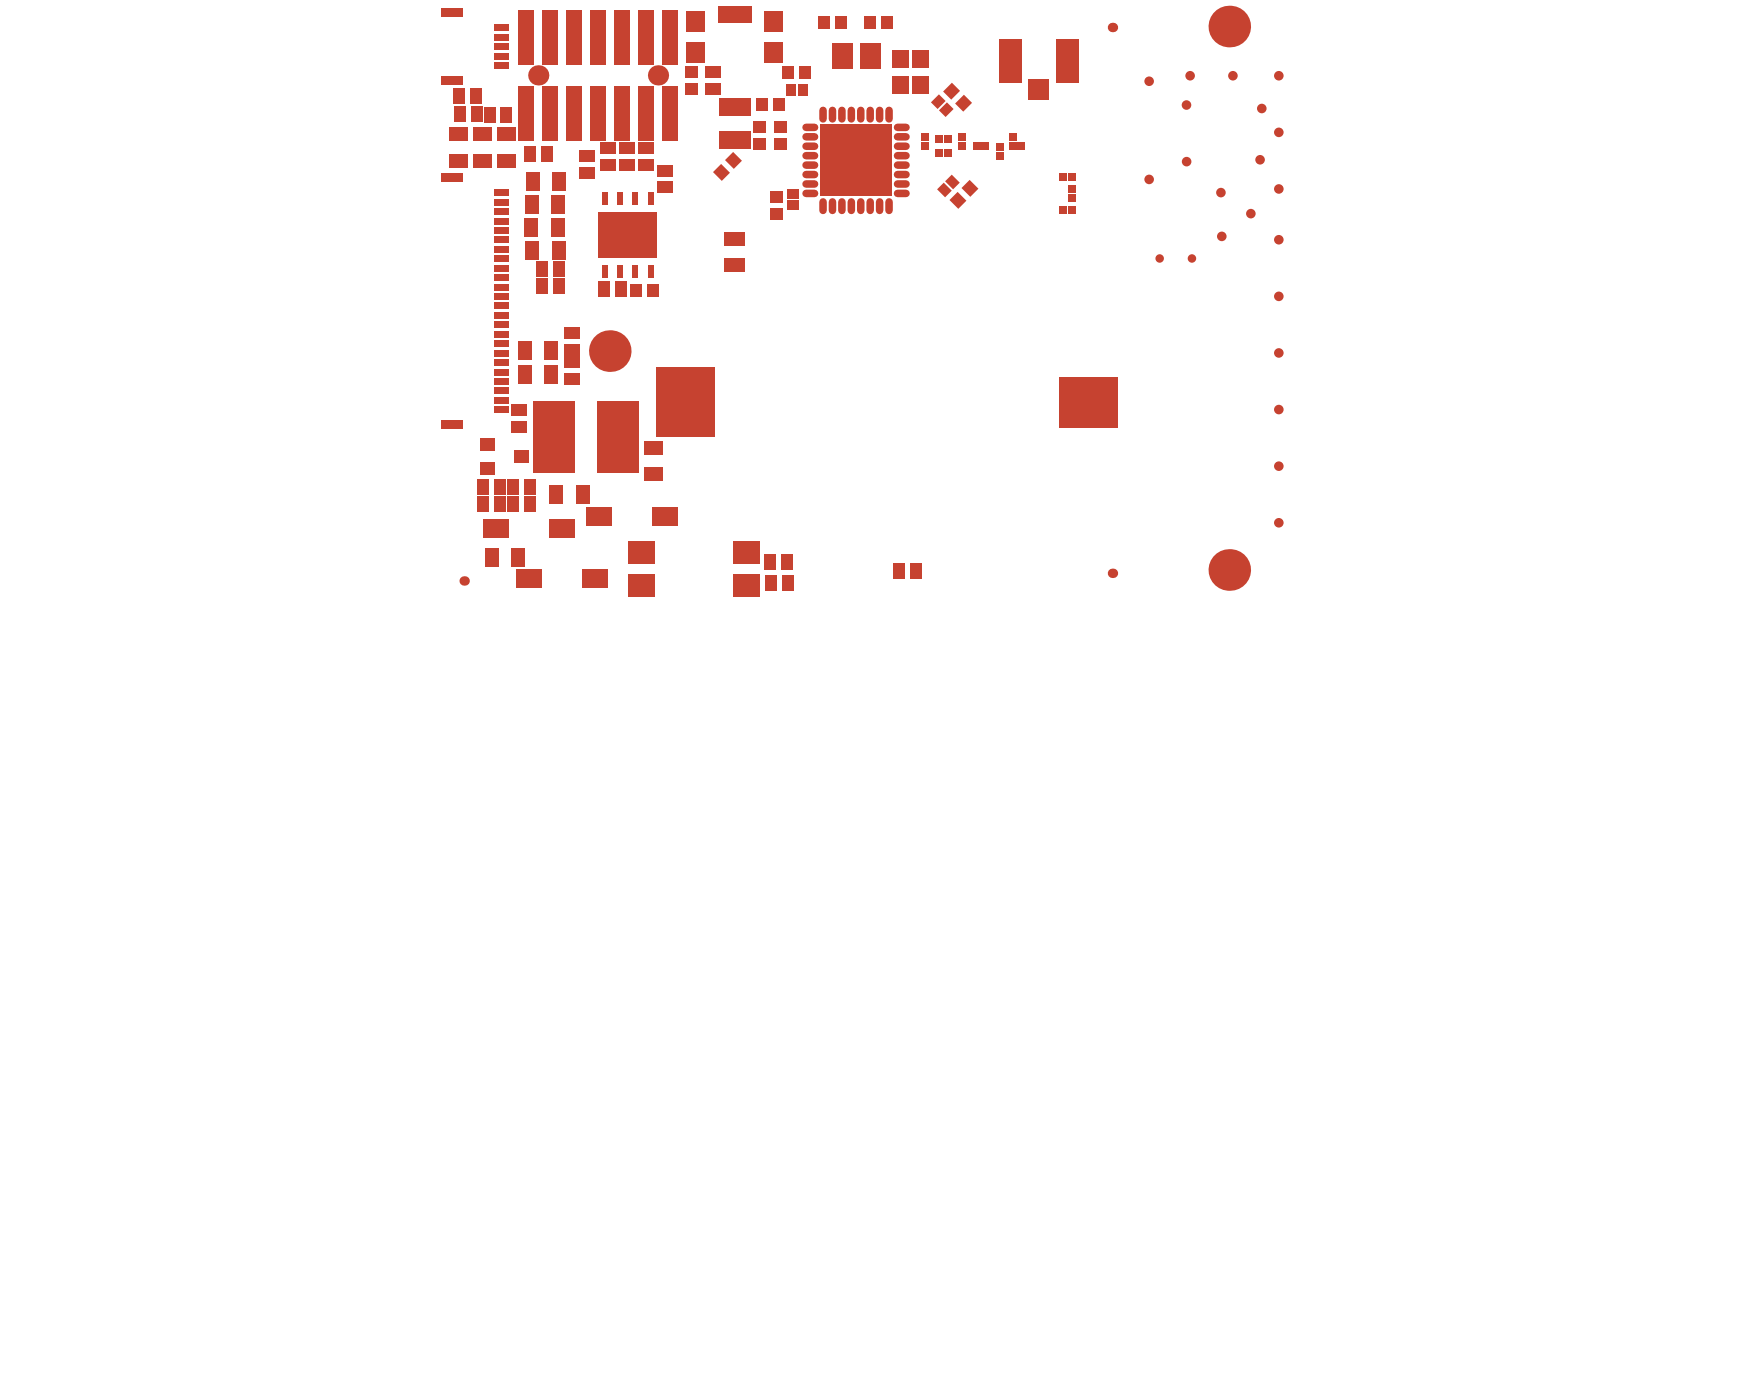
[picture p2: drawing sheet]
<svg xmlns="http://www.w3.org/2000/svg" width="310mm" height="246mm" viewBox="0 0 310 246" stroke-linecap="round" stroke-linejoin="round" font-family="sans-serif">
<g fill="#c64230">
<circle cx="210.2" cy="45.6" r=".75"/>
<circle cx="222.3" cy="28.2" r=".85"/>
<circle cx="217.5" cy="13.4" r=".85"/>
<circle cx="209.9" cy="13.4" r=".85"/>
<circle cx="209.3" cy="18.5" r=".85"/>
<circle cx="209.3" cy="28.5" r=".85"/>
<circle cx="215.4" cy="34" r=".85"/>
<circle cx="215.5" cy="41.7" r=".85"/>
<circle cx="220.6" cy="37.7" r=".85"/>
<circle cx="222.6" cy="19.1" r=".85"/>
<circle cx="202.7" cy="31.6" r=".85"/>
<circle cx="204.6" cy="45.6" r=".75"/>
<circle cx="202.7" cy="14.3" r=".85"/>
<circle cx="225.6" cy="42.3" r=".85"/>
<circle cx="225.6" cy="23.3" r=".85"/>
<circle cx="225.6" cy="33.3" r=".85"/>
<circle cx="225.6" cy="13.4" r=".85"/>
<circle cx="225.6" cy="82.2" r=".85"/>
<circle cx="225.6" cy="52.3" r=".85"/>
<circle cx="225.6" cy="62.3" r=".85"/>
<circle cx="225.6" cy="72.2" r=".85"/>
<circle cx="225.6" cy="92.2" r=".85"/>
<circle cx="81.9" cy="102.5" r=".83"/>
<circle cx="107.6" cy="61.9" r="3.7"/>
<circle cx="94.9" cy="13.3" r="1.78"/>
<circle cx="116.1" cy="13.3" r="1.78"/>
<circle cx="196.2" cy="101.1" r=".83"/>
<circle cx="216.8" cy="100.5" r="3.7"/>
<circle cx="196.2" cy="4.8" r=".83"/>
<circle cx="216.8" cy="4.7" r="3.7"/>
</g>
<g fill="#c64230">
<path d="M105.4 70.8h7.3v12.6h-7.3z" fill-rule="evenodd"/>
<path d="M94.1 70.8h7.3v12.6h-7.3z" fill-rule="evenodd"/>
<path d="M126.6 1h6v3h-6z" fill-rule="evenodd"/>
<path d="M134.7 7.4h3.4v3.6h-3.4z" fill-rule="evenodd"/>
<path d="M121.1 7.4h3.3v3.6h-3.3z" fill-rule="evenodd"/>
<path d="M121.1 2h3.3v3.7h-3.3z" fill-rule="evenodd"/>
<path d="M134.7 2h3.4v3.7h-3.4z" fill-rule="evenodd"/>
<path d="M96.8 91.6h4.5v3.3h-4.5z" fill-rule="evenodd"/>
<path d="M85.2 91.6h4.5v3.3h-4.5z" fill-rule="evenodd"/>
<path d="M178 23.6h1.3v1.3h-1.3z" fill-rule="evenodd"/>
<path d="M179.5 25.1h1.3v1.4h-1.3z" fill-rule="evenodd"/>
<path d="M178 25.1h1.3v1.4h-1.3z" fill-rule="evenodd"/>
<path d="M127.7 40.9h3.6v2.5h-3.6z" fill-rule="evenodd"/>
<path d="M127.7 45.6h3.6v2.4h-3.6z" fill-rule="evenodd"/>
<path d="M83.1 18.8h2v2.7h-2z" fill-rule="evenodd"/>
<path d="M80.1 18.8h2v2.7h-2z" fill-rule="evenodd"/>
<path d="M84.8 77.3h2.5v2.2h-2.5z" fill-rule="evenodd"/>
<path d="M90.8 79.4h2.5v2.2h-2.5z" fill-rule="evenodd"/>
<path d="M84.8 81.6h2.5v2.2h-2.5z" fill-rule="evenodd"/>
<path d="M126.8 17.3h5.5v3.1h-5.5z" fill-rule="evenodd"/>
<path d="M126.8 23.1h5.5v3.1h-5.5z" fill-rule="evenodd"/>
</g>
<path d="M145.2 19.5v1.5M142.2 34.1h1.5M142.2 32.5h1.5M146.8 35.6v1.5M158.3 27.5h1.5M158.3 24.1h1.5" fill="none" stroke="#c64230" stroke-width="1.3"/>
<path d="M144.7 22h12.6v12.6h-12.6z" fill-rule="evenodd" fill="#c64230"/>
<g fill="none" stroke="#c64230" stroke-width="1.3">
<path d="M146.8 19.5v1.5M148.5 19.5v1.5M150.2 19.5v1.5M151.8 19.5v1.5M153.5 19.5v1.5M155.2 19.5v1.5M156.8 19.5v1.5M142.2 30.8h1.5M142.2 29.1h1.5M142.2 27.5h1.5M142.2 25.8h1.5M142.2 24.1h1.5"/>
<path d="M142.2 22.5h1.5M145.2 35.6v1.5M148.5 35.6v1.5M150.2 35.6v1.5M151.8 35.6v1.5M153.5 35.6v1.5M155.2 35.6v1.5M156.8 35.6v1.5M158.3 30.8h1.5M158.3 29.1h1.5M158.3 25.8h1.5M158.3 22.5h1.5"/>
<path d="M158.3 32.5h1.5M158.3 34.1h1.5"/>
</g>
<g fill="#c64230">
<path d="M114.2 46.7h1.1v2.2h-1.1z" fill-rule="evenodd"/>
<path d="M111.6 46.7h1v2.2h-1z" fill-rule="evenodd"/>
<path d="M108.9 34h1v2.2h-1z" fill-rule="evenodd"/>
<path d="M114.2 34h1.1v2.2h-1.1z" fill-rule="evenodd"/>
<path d="M111.6 34h1v2.2h-1z" fill-rule="evenodd"/>
<path d="M106.3 34h1v2.2h-1z" fill-rule="evenodd"/>
<path d="M106.3 46.7h1v2.2h-1z" fill-rule="evenodd"/>
<path d="M108.9 46.7h1v2.2h-1z" fill-rule="evenodd"/>
<path d="M105.6 37.5h10.3v7.9h-10.3z" fill-rule="evenodd"/>
<path d="M161 8.9h2.8v3.2h-2.8z" fill-rule="evenodd"/>
<path d="M161 13.4h2.8v3.2h-2.8z" fill-rule="evenodd"/>
<path d="M157.5 13.4h2.8v3.2h-2.8z" fill-rule="evenodd"/>
<path d="M157.5 8.9h2.8v3.2h-2.8z" fill-rule="evenodd"/>
<path d="M151.8 7.7h3.6v4.5h-3.6z" fill-rule="evenodd"/>
<path d="M146.8 7.7h3.6v4.5h-3.6z" fill-rule="evenodd"/>
<path d="M112.6 1.7h2.8v9.6h-2.8z" fill-rule="evenodd"/>
<path d="M91.4 1.7h2.8v9.6h-2.8z" fill-rule="evenodd"/>
<path d="M95.7 1.7h2.8v9.6h-2.8z" fill-rule="evenodd"/>
<path d="M99.9 1.7h2.8v9.6h-2.8z" fill-rule="evenodd"/>
<path d="M99.9 15.2h2.8v9.7h-2.8z" fill-rule="evenodd"/>
<path d="M95.7 15.2h2.8v9.7h-2.8z" fill-rule="evenodd"/>
<path d="M91.4 15.2h2.8v9.7h-2.8z" fill-rule="evenodd"/>
<path d="M104.1 15.2h2.8v9.7h-2.8z" fill-rule="evenodd"/>
<path d="M108.3 15.2h2.8v9.7h-2.8z" fill-rule="evenodd"/>
<path d="M112.6 15.2h2.8v9.7h-2.8z" fill-rule="evenodd"/>
<path d="M116.8 15.2h2.8v9.7h-2.8z" fill-rule="evenodd"/>
<path d="M116.8 1.7h2.8v9.6h-2.8z" fill-rule="evenodd"/>
<path d="M108.3 1.7h2.8v9.6h-2.8z" fill-rule="evenodd"/>
<path d="M104.1 1.7h2.8v9.6h-2.8z" fill-rule="evenodd"/>
<path d="M181.4 13.9h3.7v3.7h-3.7z" fill-rule="evenodd"/>
<path d="M176.3 6.9h3.9v7.7h-3.9z" fill-rule="evenodd"/>
<path d="M186.2 6.9h4v7.7h-4z" fill-rule="evenodd"/>
<path d="M87.2 33.4h2.5v1.2h-2.5z" fill-rule="evenodd"/>
<path d="M87.2 35.1h2.5v1.2h-2.5z" fill-rule="evenodd"/>
<path d="M87.2 36.8h2.5v1.1h-2.5z" fill-rule="evenodd"/>
<path d="M87.2 38.4h2.5v1.2h-2.5z" fill-rule="evenodd"/>
<path d="M87.2 40.1h2.5v1.1h-2.5z" fill-rule="evenodd"/>
<path d="M87.2 41.7h2.5v1.2h-2.5z" fill-rule="evenodd"/>
<path d="M87.2 43.4h2.5v1.2h-2.5z" fill-rule="evenodd"/>
<path d="M87.2 45.1h2.5v1.1h-2.5z" fill-rule="evenodd"/>
<path d="M87.2 46.7h2.5v1.2h-2.5z" fill-rule="evenodd"/>
<path d="M87.2 48.4h2.5v1.2h-2.5z" fill-rule="evenodd"/>
<path d="M87.2 50.1h2.5v1.1h-2.5z" fill-rule="evenodd"/>
<path d="M87.2 51.7h2.5v1.2h-2.5z" fill-rule="evenodd"/>
<path d="M87.2 53.4h2.5v1.2h-2.5z" fill-rule="evenodd"/>
<path d="M87.2 55.1h2.5v1.1h-2.5z" fill-rule="evenodd"/>
<path d="M87.2 56.7h2.5v1.2h-2.5z" fill-rule="evenodd"/>
<path d="M87.2 58.4h2.5v1.1h-2.5z" fill-rule="evenodd"/>
<path d="M87.2 60h2.5v1.2h-2.5z" fill-rule="evenodd"/>
<path d="M87.2 61.7h2.5v1.2h-2.5z" fill-rule="evenodd"/>
<path d="M87.2 63.4h2.5v1.1h-2.5z" fill-rule="evenodd"/>
<path d="M87.2 65h2.5v1.2h-2.5z" fill-rule="evenodd"/>
<path d="M87.2 66.7h2.5v1.2h-2.5z" fill-rule="evenodd"/>
<path d="M87.2 68.4h2.5v1.1h-2.5z" fill-rule="evenodd"/>
<path d="M87.2 70h2.5v1.2h-2.5z" fill-rule="evenodd"/>
<path d="M87.2 71.7h2.5v1.2h-2.5z" fill-rule="evenodd"/>
<path d="M77.7 30.6h3.9v1.5h-3.9z" fill-rule="evenodd"/>
<path d="M77.7 74.2h3.9v1.5h-3.9z" fill-rule="evenodd"/>
<path d="M77.8 13.4h3.8v1.5h-3.8z" fill-rule="evenodd"/>
<path d="M77.8 1.5h3.8v1.5h-3.8z" fill-rule="evenodd"/>
<path d="M87.3 11h2.5v1.1h-2.5z" fill-rule="evenodd"/>
<path d="M87.3 9.3h2.5v1.2h-2.5z" fill-rule="evenodd"/>
<path d="M87.3 7.6h2.5v1.2h-2.5z" fill-rule="evenodd"/>
<path d="M87.3 6h2.5v1.1h-2.5z" fill-rule="evenodd"/>
<path d="M87.3 4.3h2.5v1.2h-2.5z" fill-rule="evenodd"/>
<path d="M83.5 22.4h3.3v2.5h-3.3z" fill-rule="evenodd"/>
<path d="M83.5 27.1h3.3v2.4h-3.3z" fill-rule="evenodd"/>
<path d="M79.3 27.1h3.3v2.4h-3.3z" fill-rule="evenodd"/>
<path d="M79.3 22.4h3.3v2.5h-3.3z" fill-rule="evenodd"/>
<path d="M120.9 11.6h2.2v2.1h-2.2z" fill-rule="evenodd"/>
<path d="M120.9 14.6h2.2v2.1h-2.2z" fill-rule="evenodd"/>
<path d="M140.7 14.8h1.7v2h-1.7z" fill-rule="evenodd"/>
<path d="M138.7 14.8h1.7v2h-1.7z" fill-rule="evenodd"/>
<path d="M115.7 64.8h10.4v12.3h-10.4z" fill-rule="evenodd"/>
<path d="M186.9 66.5h10.3v9h-10.3z" fill-rule="evenodd"/>
<path d="M110.8 101.2h4.6v4h-4.6z" fill-rule="evenodd"/>
<path d="M110.8 95.5h4.6v4h-4.6z" fill-rule="evenodd"/>
<path d="M129.4 101.2h4.7v4h-4.7z" fill-rule="evenodd"/>
<path d="M129.4 95.5h4.7v4h-4.7z" fill-rule="evenodd"/>
<path d="M188.5 32.8h1.3v1.2h-1.3z" fill-rule="evenodd"/>
<path d="M188.5 34.3h1.3v1.3h-1.3z" fill-rule="evenodd"/>
<path d="M166.5 23.9h1.3v1.3h-1.3z" fill-rule="evenodd"/>
<path d="M165 23.9h1.2v1.3h-1.2z" fill-rule="evenodd"/>
<path d="M188.4 30.6h1.3v1.4h-1.3z" fill-rule="evenodd"/>
<path d="M186.8 30.6h1.3v1.4h-1.3z" fill-rule="evenodd"/>
<path d="M188.4 36.4h1.3v1.3h-1.3z" fill-rule="evenodd"/>
<path d="M186.8 36.4h1.3v1.3h-1.3z" fill-rule="evenodd"/>
<path d="M165 26.3h1.2v1.3h-1.2z" fill-rule="evenodd"/>
<path d="M166.5 26.3h1.3v1.3h-1.3z" fill-rule="evenodd"/>
<path d="M101.5 85.6h2.5v3.3h-2.5z" fill-rule="evenodd"/>
<path d="M96.9 85.6h2.4v3.3h-2.4z" fill-rule="evenodd"/>
<path d="M96 64.4h2.5v3.3h-2.5z" fill-rule="evenodd"/>
<path d="M91.3 64.4h2.5v3.3h-2.5z" fill-rule="evenodd"/>
<path d="M96 60.3h2.5v3.3h-2.5z" fill-rule="evenodd"/>
<path d="M91.4 60.3h2.4v3.3h-2.4z" fill-rule="evenodd"/>
<path d="M85.5 96.7h2.4v3.3h-2.4z" fill-rule="evenodd"/>
<path d="M90.1 96.7h2.5v3.3h-2.5z" fill-rule="evenodd"/>
<path d="M113.6 82.4h3.3v2.5h-3.3z" fill-rule="evenodd"/>
<path d="M113.6 77.8h3.3v2.4h-3.3z" fill-rule="evenodd"/>
<path d="M97.3 42.5h2.5v3.3h-2.5z" fill-rule="evenodd"/>
<path d="M92.7 42.5h2.4v3.3h-2.4z" fill-rule="evenodd"/>
<path d="M97.2 38.5h2.4v3.3h-2.4z" fill-rule="evenodd"/>
<path d="M92.5 38.5h2.5v3.3h-2.5z" fill-rule="evenodd"/>
<path d="M97.2 34.5h2.4v3.3h-2.4z" fill-rule="evenodd"/>
<path d="M92.5 34.5h2.5v3.3h-2.5z" fill-rule="evenodd"/>
<path d="M97.4 30.4h2.4v3.3h-2.4z" fill-rule="evenodd"/>
<path d="M92.7 30.4h2.5v3.3h-2.5z" fill-rule="evenodd"/>
<path d="M87.7 27.1h3.3v2.4h-3.3z" fill-rule="evenodd"/>
<path d="M87.7 22.4h3.3v2.5h-3.3z" fill-rule="evenodd"/>
<path d="M111.2 50.1h2v2.2h-2z" fill-rule="evenodd"/>
<path d="M114.2 50.1h2v2.2h-2z" fill-rule="evenodd"/>
<path d="M99.6 62.9h2.6v2h-2.6z" fill-rule="evenodd"/>
<path d="M99.6 65.9h2.6v2h-2.6z" fill-rule="evenodd"/>
<path d="M90.2 74.2h2.7v2.1h-2.7z" fill-rule="evenodd"/>
<path d="M90.2 71.2h2.7v2.1h-2.7z" fill-rule="evenodd"/>
<path d="M89.5 87.5h2.1v2.7h-2.1z" fill-rule="evenodd"/>
<path d="M92.5 87.5h2.1v2.7h-2.1z" fill-rule="evenodd"/>
<path d="M124.5 11.6h2.6v2.1h-2.6z" fill-rule="evenodd"/>
<path d="M124.5 14.6h2.6v2.1h-2.6z" fill-rule="evenodd"/>
<path d="M135 101.4h2v2.7h-2z" fill-rule="evenodd"/>
<path d="M138 101.4h2v2.7h-2z" fill-rule="evenodd"/>
<path d="M157.6 99.4h2v2.6h-2z" fill-rule="evenodd"/>
<path d="M160.6 99.4h2v2.6h-2z" fill-rule="evenodd"/>
<path d="M116 32.1h2.7v2h-2.7z" fill-rule="evenodd"/>
<path d="M116 29.1h2.7v2h-2.7z" fill-rule="evenodd"/>
<path d="M102.7 100.5h4.5v3.3h-4.5z" fill-rule="evenodd"/>
<path d="M91.1 100.5h4.5v3.3h-4.5z" fill-rule="evenodd"/>
<path d="M115 89.4h4.5v3.3h-4.5z" fill-rule="evenodd"/>
<path d="M103.3 89.4h4.5v3.3h-4.5z" fill-rule="evenodd"/>
<path d="M173.2 25.1h1.3v1.4h-1.3z" fill-rule="evenodd"/>
<path d="M171.6 25.1h1.3v1.4h-1.3z" fill-rule="evenodd"/>
<path d="M133.4 17.3h2v2.2h-2z" fill-rule="evenodd"/>
<path d="M136.4 17.3h2v2.2h-2z" fill-rule="evenodd"/>
<path d="M175.6 26.8h1.4v1.3h-1.4z" fill-rule="evenodd"/>
<path d="M175.6 25.2h1.4v1.3h-1.4z" fill-rule="evenodd"/>
<path d="M169.1 25.1h1.3v1.2h-1.3z" fill-rule="evenodd"/>
<path d="M169.1 23.5h1.3v1.3h-1.3z" fill-rule="evenodd"/>
<path d="M127.2 28.9l1.6 1.6-1.5 1.4-1.5-1.5z" fill-rule="evenodd"/>
<path d="M129.3 26.8l1.6 1.6-1.5 1.4-1.5-1.6z" fill-rule="evenodd"/>
<path d="M166.7 32l1.2-1.2 1.4 1.4-1.2 1.2z" fill-rule="evenodd"/>
<path d="M166.5 32.2l1.4 1.4-1.2 1.2-1.4-1.4z" fill-rule="evenodd"/>
<path d="M171 31.7l1.6 1.6-1.5 1.4-1.5-1.5z" fill-rule="evenodd"/>
<path d="M168.9 33.8l1.6 1.6-1.5 1.4-1.5-1.5z" fill-rule="evenodd"/>
<path d="M138.9 35.4h2v1.6h-2z" fill-rule="evenodd"/>
<path d="M138.9 33.4h2v1.6h-2z" fill-rule="evenodd"/>
<path d="M135.8 36.7h2.2v2h-2.2z" fill-rule="evenodd"/>
<path d="M135.8 33.7h2.2v2h-2.2z" fill-rule="evenodd"/>
<path d="M136.5 21.5h2.2v2h-2.2z" fill-rule="evenodd"/>
<path d="M136.5 24.4h2.2v2.1h-2.2z" fill-rule="evenodd"/>
<path d="M132.8 21.5h2.2v2h-2.2z" fill-rule="evenodd"/>
<path d="M132.8 24.4h2.2v2.1h-2.2z" fill-rule="evenodd"/>
<path d="M162.4 25.1h1.3v1.2h-1.3z" fill-rule="evenodd"/>
<path d="M162.4 23.5h1.3v1.3h-1.3z" fill-rule="evenodd"/>
<path d="M167 18.1l1.2 1.1-1.4 1.4-1.2-1.1z" fill-rule="evenodd"/>
<path d="M165.6 16.6l1.2 1.2-1.4 1.4-1.2-1.1z" fill-rule="evenodd"/>
<path d="M170 16.7l1.5 1.4-1.6 1.6-1.4-1.4z" fill-rule="evenodd"/>
<path d="M167.9 14.6l1.4 1.4-1.5 1.6-1.4-1.5z" fill-rule="evenodd"/>
<path d="M138.1 11.8h2v2.2h-2z" fill-rule="evenodd"/>
<path d="M141.1 11.8h2v2.2h-2z" fill-rule="evenodd"/>
<path d="M155.4 2.9h2v2.2h-2z" fill-rule="evenodd"/>
<path d="M152.4 2.9h2.1v2.2h-2.1z" fill-rule="evenodd"/>
<path d="M147.4 2.9h2v2.2h-2z" fill-rule="evenodd"/>
<path d="M144.4 2.9h2v2.2h-2z" fill-rule="evenodd"/>
<path d="M112.6 25.2h2.7v2h-2.7z" fill-rule="evenodd"/>
<path d="M112.6 28.1h2.7v2.1h-2.7z" fill-rule="evenodd"/>
<path d="M109.2 25.2h2.7v2h-2.7z" fill-rule="evenodd"/>
<path d="M109.2 28.1h2.7v2.1h-2.7z" fill-rule="evenodd"/>
<path d="M82.9 15.7h2.1v2.6h-2.1z" fill-rule="evenodd"/>
<path d="M79.9 15.7h2.1v2.6h-2.1z" fill-rule="evenodd"/>
<path d="M105.9 25.2h2.6v2h-2.6z" fill-rule="evenodd"/>
<path d="M105.9 28.1h2.6v2.1h-2.6z" fill-rule="evenodd"/>
<path d="M92.5 25.9h2v2.7h-2z" fill-rule="evenodd"/>
<path d="M95.5 25.9h2v2.7h-2z" fill-rule="evenodd"/>
<path d="M102.2 26.5h2.7v2h-2.7z" fill-rule="evenodd"/>
<path d="M102.2 29.4h2.7v2.1h-2.7z" fill-rule="evenodd"/>
<path d="M97.5 49.2h2.1v2.6h-2.1z" fill-rule="evenodd"/>
<path d="M94.5 49.2h2.1v2.6h-2.1z" fill-rule="evenodd"/>
<path d="M97.5 46.2h2.1v2.7h-2.1z" fill-rule="evenodd"/>
<path d="M94.5 46.2h2.1v2.7h-2.1z" fill-rule="evenodd"/>
<path d="M108.6 49.6h2v2.7h-2z" fill-rule="evenodd"/>
<path d="M105.6 49.6h2v2.7h-2z" fill-rule="evenodd"/>
<path d="M137.7 97.8h2.1v2.6h-2.1z" fill-rule="evenodd"/>
<path d="M134.8 97.8h2v2.6h-2z" fill-rule="evenodd"/>
<path d="M99.6 57.7h2.6v2h-2.6z" fill-rule="evenodd"/>
<path d="M99.6 60.7h2.6v2h-2.6z" fill-rule="evenodd"/>
<path d="M87.3 87.6h2v2.6h-2z" fill-rule="evenodd"/>
<path d="M84.3 87.6h2v2.6h-2z" fill-rule="evenodd"/>
<path d="M87.3 84.6h2v2.6h-2z" fill-rule="evenodd"/>
<path d="M84.3 84.6h2v2.6h-2z" fill-rule="evenodd"/>
<path d="M89.6 84.6h2v2.7h-2z" fill-rule="evenodd"/>
<path d="M92.5 84.6h2.1v2.7h-2.1z" fill-rule="evenodd"/>
<path d="M88.3 18.9h2.1v2.6h-2.1z" fill-rule="evenodd"/>
<path d="M85.3 18.9h2.1v2.6h-2.1z" fill-rule="evenodd"/>
</g>
</svg>
